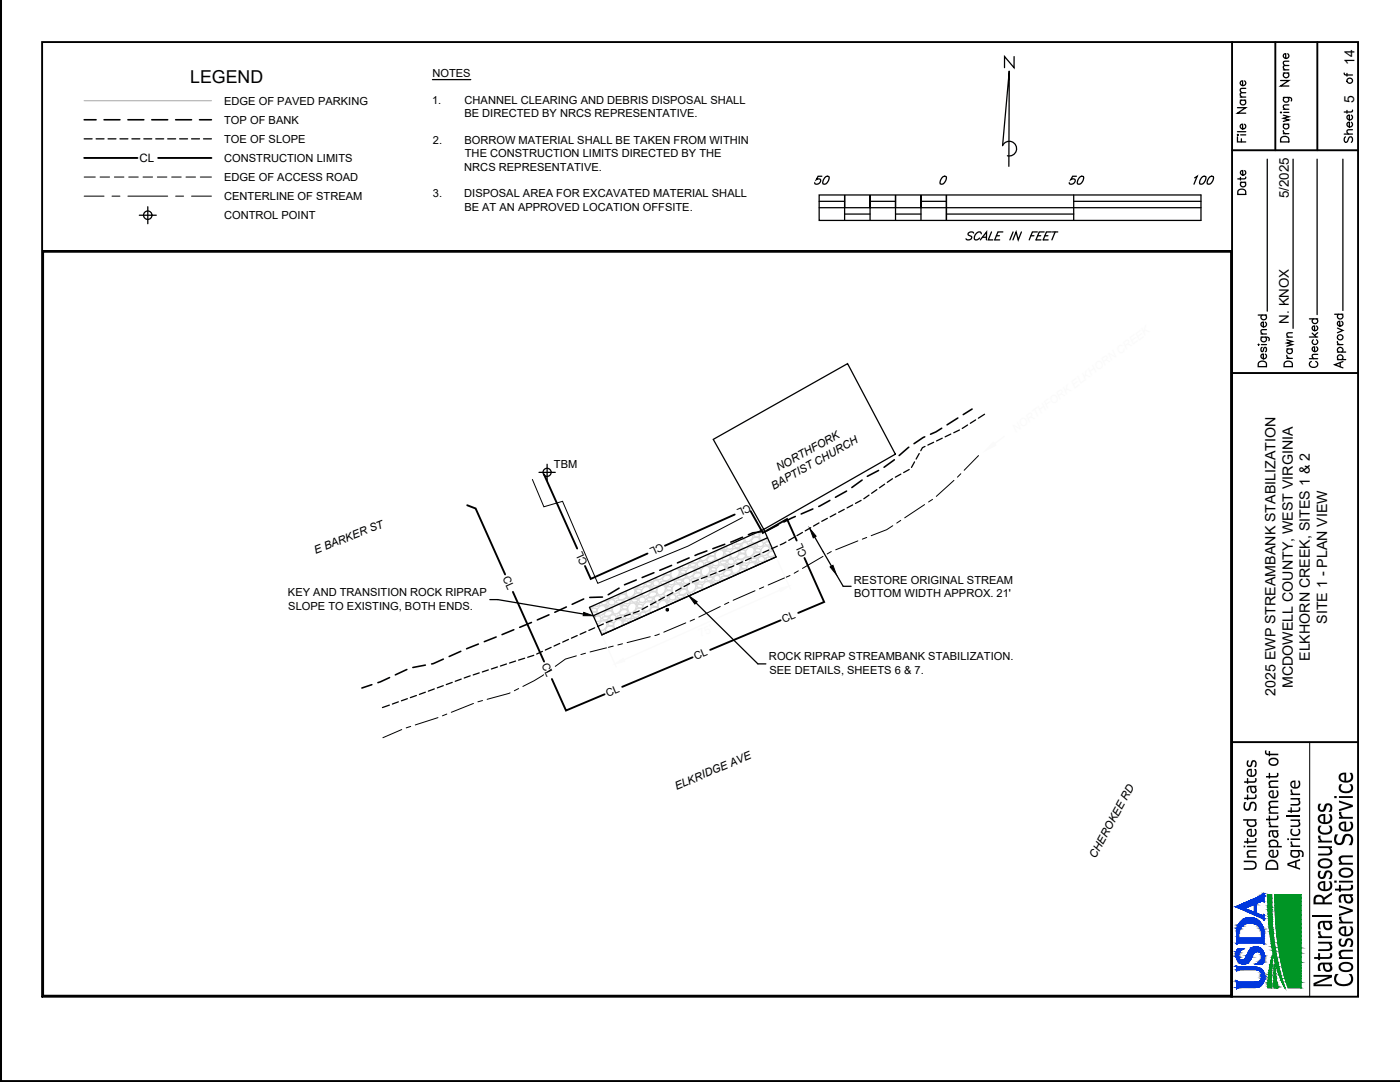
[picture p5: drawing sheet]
<svg xmlns="http://www.w3.org/2000/svg" width="279mm" height="216mm" viewBox="0 0 279 216" stroke-linecap="round" stroke-linejoin="round" font-family="sans-serif">
<defs><g id="words">
<g font-size="6.2">
<text x="265.8" y="197.2" transform="rotate(-90 265.8 197.2)">Natural Resources</text>
<text x="270" y="197" transform="rotate(-90 270 197)">Conservation Service</text>
</g>
<g font-size="4.9">
<text x="271.3" y="29.6" transform="rotate(-90 271.3 29.6)">Sheet of</text>
<text x="161.6" y="38.1">50</text>
<text x="212.4" y="38.1">50</text>
<text x="237.4" y="38.1">100</text>
<text x="259.3" y="74.4" transform="rotate(-90 259.3 74.4)">Drawn</text>
</g>
<g font-size="4.4">
<text x="249.8" y="29.6" transform="rotate(-90 249.8 29.6)">File Name</text>
<text x="249.8" y="39.9" transform="rotate(-90 249.8 39.9)">Date</text>
</g>
<g font-size="4.2">
<text x="250.8" y="173.8" transform="rotate(-90 250.8 173.8)">United States</text>
<text x="255.1" y="173.9" transform="rotate(-90 255.1 173.9)">Department of</text>
<text x="259.5" y="173.6" transform="rotate(-90 259.5 173.6)">Agriculture</text>
</g>
<text font-size="3.5" x="38" y="16.5">LEGEND</text>
<g font-size="2.8">
<text x="270.3" y="12.9" transform="rotate(-90 270.3 12.9)">14</text>
<text x="270.3" y="20.6" transform="rotate(-90 270.3 20.6)">5</text>
<text x="264.8" y="124.5" transform="rotate(-90 264.8 124.5)">SITE 1 - PLAN VIEW</text>
<text x="261.4" y="131.9" transform="rotate(-90 261.4 131.9)">ELKHORN CREEK, SITES 1 &amp; 2</text>
<text x="258" y="137.3" transform="rotate(-90 258 137.3)">MCDOWELL COUNTY, WEST VIRGINIA</text>
<text x="254.6" y="138.9" transform="rotate(-90 254.6 138.9)">2025 EWP STREAMBANK STABILIZATION</text>
</g>
<g font-size="2.7">
<text x="257.2" y="39.6" transform="rotate(-90 257.2 39.6)">5/2025</text>
<text x="257.2" y="64.6" transform="rotate(-90 257.2 64.6)">N. KNOX</text>
</g>
<text font-size="2.3" x="27.8" y="32.3">CL</text>
<g font-size="2.2">
<text x="86.3" y="15.4">NOTES</text>
<text x="44.7" y="20.9">EDGE OF PAVED PARKING</text>
<text x="86.2" y="20.7">1.</text>
<text x="92.7" y="23.4">BE DIRECTED BY NRCS REPRESENTATIVE.</text>
<text x="92.7" y="20.7">CHANNEL CLEARING AND DEBRIS DISPOSAL SHALL</text>
<text x="44.7" y="24.7">TOP OF BANK</text>
<text x="44.7" y="28.5">TOE OF SLOPE</text>
<text x="86.4" y="28.7">2.</text>
<text x="92.7" y="28.7">BORROW MATERIAL SHALL BE TAKEN FROM WITHIN</text>
<text x="44.7" y="32.3">CONSTRUCTION LIMITS</text>
<text x="92.7" y="34.1">NRCS REPRESENTATIVE.</text>
<text x="92.8" y="31.4">THE CONSTRUCTION LIMITS DIRECTED BY THE</text>
<text x="44.7" y="40">CENTERLINE OF STREAM</text>
<text x="44.7" y="36.2">EDGE OF ACCESS ROAD</text>
<text x="86.4" y="39.4">3.</text>
<text x="92.7" y="39.4">DISPOSAL AREA FOR EXCAVATED MATERIAL SHALL</text>
<text x="44.7" y="43.8">CONTROL POINT</text>
<text x="92.7" y="42.1">BE AT AN APPROVED LOCATION OFFSITE.</text>
<text x="110.6" y="93.5">TBM</text>
<text x="155.4" y="94.1" transform="rotate(-29 155.4 94.1)">NORTHFORK</text>
<text x="154.4" y="97.7" transform="rotate(-29 154.4 97.7)">BAPTIST CHURCH</text>
<text x="63" y="110.5" transform="rotate(-21 63 110.5)">E BARKER ST</text>
<text x="57.5" y="119">KEY AND TRANSITION ROCK RIPRAP</text>
<text x="170.4" y="116.4">RESTORE ORIGINAL STREAM</text>
<text x="170.4" y="119.1">BOTTOM WIDTH APPROX. 21'</text>
<text x="57.5" y="121.6">SLOPE TO EXISTING, BOTH ENDS.</text>
<text x="153.5" y="131.8">ROCK RIPRAP STREAMBANK STABILIZATION.</text>
<text x="153.5" y="134.5">SEE DETAILS, SHEETS 6 &amp; 7.</text>
<text x="135.1" y="157.6" transform="rotate(-23 135.1 157.6)">ELKRIDGE AVE</text>
<text x="218.6" y="171.3" transform="rotate(-61 218.6 171.3)">CHEROKEE RD</text>
</g>
<g font-size="2.1">
<text x="149.4" y="100.6" transform="rotate(156 149.4 100.6)">CL</text>
<text x="117.3" y="112.3" transform="rotate(-114 117.3 112.3)">CL</text>
<text x="132" y="108.4" transform="rotate(156 132 108.4)">CL</text>
<text x="161.1" y="110.7" transform="rotate(-114 161.1 110.7)">CL</text>
<text x="100.3" y="115.3" transform="rotate(66 100.3 115.3)">CL</text>
<text x="156.4" y="124.3" transform="rotate(-23 156.4 124.3)">CL</text>
<text x="138.9" y="131.7" transform="rotate(-23 138.9 131.7)">CL</text>
<text x="108" y="132.7" transform="rotate(66 108 132.7)">CL</text>
<text x="121.3" y="139.1" transform="rotate(-23 121.3 139.1)">CL</text>
</g>
</g></defs>
<!-- layer: S-H14-25 -->
<path d="M8.4 50h237.5v148.9h-237.5z" fill="none" stroke="#000" stroke-width=".76"/>
<!-- layer: EWP-SITE1_Gabion Hatch -->
<g fill="none" stroke="#dcdcdc" stroke-width=".25">
<path d="M121.9 119.3v.2l-.6 .4h-.8M123 119.8l.6-.1 .6 .1 .1 .2-.3 .3-.7 .1-.3-.3zM123.6 118.5l-.1 .4-.6 .5-.6 .1-.2-.3M123.8 118.6h.8l.4 .2-.1 .5-.6 .3-.8 .1-.2-.4zM124.4 120l.3 .4 .5 .1 .5-.2 .1-.4-.2-.4-.5-.2-.5 .2-.1 .5M124.9 118l.1 .2-.1 .3-.9-.1M126.1 119.6l.6-.1 .6 .1v.1l-.2 .4-.7 .1-.4-.4zM126.3 117.3l.5 .5-.2 .8-.6 .6h-.7l-.3-.6v-.6l.2-.2M126.7 117.3l.2-.1 .4 .1-.5 .3zM126.8 118.4l.8-.1 .4 .3v.4l-.7 .4h-.7l-.3-.3zM127.1 117.5l.7 .1 .2 .2-.1 .4h-.8l-.2-.3zM127.6 119.3l.5-.2 .5 .1 .2 .4-.1 .4-.5 .2-.5-.1-.2-.4z"/>
<path d="M128.5 116.4l.1 .2-.1 .4-.5 .2-.6-.1-.1-.2M128.7 117.1h.7l.4 .5-.2 .8-.6 .5h-.6l-.3-.5-.1-.6zM128.9 116.3l.5-.1 .7 .1v.1l-.2 .4-.7 .1-.4-.3zM129.1 119.3l.6-.1 .6 .1 .1 .2-.3 .3-.7 .1-.4-.3zM129.7 117.1l.2-.2 .4 .1-.4 .3zM129.9 118.2l.8-.1 .4 .2-.1 .5-.6 .3h-.8l-.2-.3zM130.2 117.3h.6l.2 .2-.1 .5h-.7l-.3-.4zM130.4 116l.5-.2 .5 .1 .2 .4-.1 .5-.5 .2-.5-.2-.3-.4zM130.5 119.5l.2-.5 .5-.2 .5 .2 .2 .4-.1 .4-.5 .2-.6-.1-.2-.4M130.8 115.3l-.1 .4-.6 .4h-.7l-.1-.1M131.7 116.8h.8l.3 .5-.1 .8-.7 .6h-.6l-.3-.6v-.6zM131.9 116.1l.6-.2 .6 .1v.2l-.2 .3-.7 .1-.4-.3z"/>
<path d="M132.2 119.1a1.22 1.22 0 0 1 1.2 .1l-.3 .4-.6 .1-.4-.4zM132.5 114.5l-.1 .6-.6 .5-.7 .1-.2-.4M132.7 114.9l.8-.1 .4 .2-.1 .5-.6 .4h-.8l-.2-.4zM132.8 116.8h.5l-.4 .3zM132.9 117.9l.8-.1 .4 .3-.1 .4-.6 .4h-.7l-.3-.4zM133 119.8h.6l-.4 .3zM133.2 117l.6 .1 .3 .2-.1 .5-.8-.1-.3-.3zM133.3 116.2l.2 .4 .5 .1 .5-.2 .2-.4-.3-.4-.5-.2-.4 .2-.2 .5M133.6 114.1l.2 .1-.1 .5h-.8l-.1-.3M133.7 118.8l.5-.2 .5 .1 .2 .4-.1 .4-.5 .2-.5-.1-.3-.4zM134.3 113.7l-.4 .5v.7l.3 .5h.6l.6-.6 .2-.8M134.8 116.5h.7l.4 .6-.2 .7-.6 .6h-.7l-.3-.5v-.7z"/>
<path d="M134.8 113.5h.4l.4 .5M134.9 115.8l.6-.1 .6 .1 .1 .1-.3 .4-.7 .1-.3-.4zM135.2 118.8l.6-.1 .6 .1v.2l-.2 .3-.7 .1-.4-.3zM135.6 113.5h.5l-.4 .3zM135.7 114.6l.8-.1 .4 .3-.1 .4-.6 .4h-.8l-.2-.3zM135.8 116.6l.6-.1-.5 .4zM135.8 113.1l-.5 .2M135.8 119.7l-.8-.1-.6 .7M136 117.6h.7l.5 .2-.1 .4-.6 .4h-.8l-.2-.3zM136 113.7l.6 .1 .3 .2-.1 .5-.8-.1-.3-.3zM136.2 116.8h.7l.2 .2-.1 .5h-.8l-.2-.4zM136.3 115.9l.2 .4 .6 .1 .5-.1 .1-.5-.2-.4-.5-.1-.5 .2-.1 .4"/>
<path d="M136.6 119l.1 .3M137.2 112.4l.2 .4-.1 .4-.5 .2-.5-.1-.2-.4M137.7 112.5l.6-.1 .6 .1 .1 .1-.3 .4-.7 .1-.3-.3zM137.8 116.3h.7l.4 .5-.2 .8-.6 .6h-.6l-.3-.6-.1-.6zM137.9 118.7l-.2-.2-.5-.2-.4 .2-.2 .5M138 115.5l.5-.1 .7 .1v.2l-.2 .3-.7 .1-.4-.3zM138.5 114.6l-.7 .5h-.6l-.3-.5v-.6l.6-.7h.8l.4 .5-.2 .8M138.6 113.3l.6-.1-.5 .4zM138.7 114.4l.8-.1 .4 .2v.5l-.7 .3h-.7l-.3-.3zM138.8 116.3h.6l-.4 .3zM139 113.5h.6l.3 .2-.1 .5h-.8l-.2-.4zM139.1 112.6l.2 .5 .6 .1 .5-.2 .1-.5-.2-.4-.5-.1-.5 .2-.2 .4"/>
<path d="M139.3 116.5l.6 .1 .3 .2-.2 .4h-.7l-.3-.3zM139.4 115.7l.2 .4 .5 .1 .5-.2 .1-.4-.2-.4-.5-.2-.5 .2-.1 .5M139.5 111.4l.2 .1-.1 .4-.6 .4h-.8l-.1-.2M140.2 117.7v-.1l-.4-.3-.8 .1-.5 .6 .2 .4M140.6 113h.7l.4 .5-.2 .8-.6 .6h-.6l-.3-.6-.1-.6zM140.8 112.3l.5-.1h.7v.2l-.2 .3-.7 .1-.4-.3zM141 115.3l.6-.1 .6 .1 .1 .1-.3 .4-.7 .1-.4-.4zM141.4 110.6l-.1 .7-.7 .5-.6 .1-.3-.6M141.5 111.1l.8-.1 .4 .2-.1 .5-.6 .4h-.7l-.3-.4zM141.6 113l.2-.1 .4 .1-.4 .3zM141.8 114.1l.8-.1 .4 .3-.1 .4-.6 .4h-.8l-.2-.3zM141.9 117v-.4l-.3-.6h-.8l-.6 .7 .1 .9"/>
<path d="M141.9 116l.2-.1 .4 .1-.5 .3zM142.1 113.3h.6l.2 .2-.1 .5-.7-.1-.3-.3zM142.1 110.2l.6 .2-.1 .5h-.8l-.2-.4M142.2 112.4l.1-.5 .5-.2 .5 .2 .2 .4-.1 .4-.5 .2-.5-.1-.2-.4M142.4 115.4l.2 .4 .6 .1 .5-.2 .1-.4-.2-.4-.5-.1-.5 .2-.2 .4M143.1 116.4l-.8-.1-.3 .3 .2 .2M143.4 109.7h.7l.4 .5a1.47 1.47 0 0 1-.9 1.4h-.6l-.3-.5v-.7zM143.6 112.8h.8l.3 .5-.1 .8-.7 .5h-.6l-.3-.5v-.6zM143.8 112l.6-.1 .6 .1v.2l-.2 .3-.7 .1-.4-.3zM144 115l.6-.1 .6 .1 .1 .2-.3 .3-.7 .1-.3-.3zM144.4 109.7l.2-.1 .4 .1-.4 .3zM144.5 115.8h-.6l-.5 .4"/>
<path d="M144.6 110.8l.8-.1 .4 .3-.1 .4-.6 .4h-.8l-.2-.3zM144.7 112.8l.2-.2 .3 .1-.4 .4zM144.8 109.1l-.3 .3-.7 .1M144.8 113.8h.8l.4 .2-.1 .5-.6 .3-.7 .1-.3-.4zM144.9 110h.6l.2 .2-.1 .5-.7-.1-.3-.3zM145 109v.1M145.1 113h.6l.3 .2-.1 .5h-.8l-.3-.4zM145.2 112.1l.2 .4 .5 .1 .5-.1 .2-.5-.3-.4-.5-.1-.4 .2-.2 .4M145.4 115.2l.1 .1M145.9 108.6h.2l.2 .4-.1 .4-.5 .2-.5-.1-.3-.4M146.4 109.5h.7l.4 .5-.2 .8-.6 .5-.6 .1-.3-.6v-.6zM146.6 108.7l.6-.1 .6 .1v.2l-.2 .3-.7 .1-.4-.3z"/>
<path d="M146.7 112.5h.7l.4 .5-.2 .8-.6 .6h-.7l-.3-.6v-.6zM146.7 114.8l-.6-.3-.5 .2-.1 .5M146.8 111.7l.6-.1 .6 .1 .1 .2-.3 .3-.7 .1-.3-.3zM146.9 108.1l.2 .4h.8M147.4 109.5l.2-.1 .4 .1-.4 .3zM147.6 110.6l.8-.1 .4 .2-.1 .5-.6 .4h-.8l-.2-.4zM147.7 112.5l.2-.1 .4 .1-.5 .3zM147.9 109.7h.6l.3 .2-.1 .5h-.8l-.3-.4zM148 108.8l.2 .5 .5 .1 .5-.2 .1-.5-.2-.3-.5-.2-.4 .2-.2 .4M148.1 112.7l.7 .1 .2 .2-.1 .4h-.8l-.2-.3zM148.2 107.5l.3 .2v.4l-.7 .4M148.4 111.4l.5-.2 .5 .2 .2 .4-.1 .4-.5 .2-.6-.1-.2-.4z"/>
<path d="M149 113.7l-.4-.2-.8 .1-.4 .6 .1 .2M149 112.9l.7-.7h.7l.4 .6v.2M149 112.9l.1 .8M149.4 109.2h.8l.4 .5-.2 .8-.6 .6h-.7l-.3-.6v-.6zM149.6 108.5l.6-.1 .6 .1 .1 .1-.3 .3-.7 .2-.3-.4zM149.9 111.5l.6-.1 .6 .1v.1l-.2 .4-.7 .1-.4-.4zM150.2 106.6l-.1 .9-.6 .5-.6 .1-.3-.7M150.4 107.3l.8-.1 .4 .2-.1 .5-.6 .4h-.8l-.2-.4zM150.5 109.2l.2-.1 .4 .1-.5 .3zM150.6 110.3l.8-.1 .4 .3v.4l-.7 .4h-.7l-.3-.3zM150.7 106.4l.6 .1 .3 .1-.2 .5h-.7l-.3-.4zM150.7 112.3l.2-.2 .4 .1-.4 .3z"/>
<path d="M150.9 109.5h.6l.3 .2-.1 .5-.8-.1-.2-.3zM151 108.6l.2-.4 .5-.2 .5 .1 .2 .4-.1 .4-.5 .2-.6-.1-.2-.4M151.4 111.2l.5-.2 .5 .1 .2 .4-.1 .5-.5 .2-.5-.2-.2-.4zM151.8 112.5h-.6l-.2 .4M152 105.8l-.5 .3M152.5 109h.7l.4 .5-.2 .8-.6 .5h-.7l-.2-.5-.1-.6zM152.6 105.9h-.4l-.6 .7v.7l.3 .5a1.05 1.05 0 0 0 1.2-.6M153 112l-.4 .2M153.2 107.3l-.3 .4 .3 .3h.3M153.6 108.2h-.9l-.1 .3 .4 .3 .7-.2M153.9 108.9l-.4 .1 .2 .3 .3-.2M154 109.2l-.3 .3 .3 .4h.3"/>
<path d="M154.1 111.5v-.3l-.6-.1-.6 .2-.1 .2 .4 .3h.2M154.4 110l-.7 .1-.5 .6 .2 .4h.8l.5-.4M154.7 110.8l-.2 .1-.2 .5M117.8 121.4l.1 .3M118.1 121l.3 .1-.4 .3-.2-.3M118.1 122.2l.7-.1 .4 .3-.1 .4-.6 .4M118.3 121.3l.6 .1 .2 .2-.1 .4h-.7l-.3-.3zM118.7 123.5l.1-.4 .5-.2 .5 .1 .2 .4-.1 .4-.5 .2-.5-.1M119.1 124.4l.3 .2-.1 .4M119.7 120.3l-.1 .5-.5 .2-.6-.2M119.8 126l.2 .1 .2 .3v.3M119.8 120.9h.8l.3 .5-.1 .7-.7 .6h-.6l-.3-.5v-.7z"/>
<path d="M120.1 123.9h.7l.4 .5-.2 .8-.6 .6h-.7l-.2-.6-.1-.6zM120.1 120.1l.5-.1 .6 .1v.1l-.2 .4-.7 .1-.4-.3 .1-.3M120.3 123.1l.5-.1 .7 .1v.2l-.3 .3-.6 .1-.4-.3zM120.9 120.9l.2-.2 .3 .1-.4 .3zM121 121.9h.8l.4 .2-.1 .5-.6 .3h-.7l-.3-.3zM121.1 123.9l.2-.1 .4 .1-.4 .3zM121.3 121.1h.6l.3 .2-.1 .5h-.8l-.3-.4zM121.4 126.1l-.9 .1v.3M121.4 120.2l.2 .4 .5 .1 .5-.1 .2-.5-.3-.4-.5-.1-.4 .2-.2 .4M121.6 124.1l.6 .1 .2 .2-.1 .4h-.7l-.3-.3zM121.6 123.3l.3 .4 .5 .1 .5-.2 .1-.5-.2-.3-.5-.2-.5 .2-.1 .5M122 125.8l.4-.2 .1-.4-.4-.3-.8 .1-.5 .6 .2 .4h.7"/>
<path d="M122.9 120.6h.7l.4 .5-.2 .8-.6 .6h-.7a1.14 1.14 0 0 1 .4-1.9zM123.3 122.9l.6-.1 .6 .1v.1l-.2 .3-.7 .2-.4-.4zM123.9 120.6l.2-.1 .4 .1-.5 .3zM124 124.9l.2-.7-.4-.6h-.7l-.6 .7v.7l.3 .5M124.1 121.7l.7-.1 .5 .3-.1 .4-.6 .4h-.8l-.2-.4zM124.2 123.6l.2-.1 .3 .1-.4 .3zM124.4 120.8l.6 .1 .2 .2-.1 .4h-.8l-.2-.3zM124.5 124.7l-.3 .1M124.7 123l.2 .4 .5 .1 .5-.2 .1-.4-.2-.4-.5-.1-.4 .2-.2 .4M125.5 124.3l-.3-.4h-.6l-.3 .3 .3 .4h.3M125.9 120.3h.7l.4 .6-.2 .7-.6 .6h-.6l-.3-.5v-.7zM126.3 122.6l.6-.1 .6 .1 .1 .2-.3 .3-.7 .1-.3-.3z"/>
<path d="M126.9 120.4l.2-.2 .4 .1-.4 .3zM127 123.6l-.1-.2h-.7l-.7 .7v.2M127.1 121.4h.8l.4 .2-.1 .4-.6 .4h-.8l-.2-.3zM127.4 120.6h.6l.3 .2-.1 .5h-.8l-.3-.4zM127.6 123.3h-.2l-.2 .2M127.7 122.8l.3 .4M128.9 120.1h.8l.3 .5-.1 .8-.7 .6h-.6l-.3-.6v-.6zM129.1 122.7l-.2-.4-.5-.2-.5 .2-.1 .5M130 122.3l-.6 .1-.1 .2M130 120.1l.2-.1 .4 .1-.5 .3zM130.4 120.4l-.3 .3 .3 .3h.8l.1-.4M130.4 120.3v.1"/>
<path d="M130.4 120.3l.6 .1 .3 .2M131.3 121.7v-.3l-.4-.3-.8 .1-.5 .6 .3 .4h.3M131.3 120.5l.7-.7h.7l.4 .6-.1 .5M131.3 120.5v.7l.3 .4M134.3 120.3l-.2-.2h-.6l-.3 .3 .2 .3M134.4 120.3h.1"/>
</g>
<!-- layer: ELKHORN_IMAGE_ROAD -->
<path d="M152.4 105.6l.8 1.7M117.6 121.2l.8 1.7" fill="none" stroke="#000" stroke-width=".25"/>
<!-- layer: EWP-SITE1_Gabion -->
<g fill="#fff" stroke="#fff" stroke-width=".2">
<path d="M152.8 129.4v6.2l50.4-6.2zM152.8 135.6l50.4-6.2v6.2z"/>
<path d="M56.8 116.5v6.2l41.1-6.2zM56.8 122.7l41.1-6.2v6.2z"/>
</g>
<!-- layer: J-DIM -->
<path d="M161.6 105.4l1.3 1.6-.6 .3zM165.7 113.1l.5-.3 .7 1.9zM116.5 122.2l1.9 .7h-2zM137.5 118.9l1.6 1.2-.4 .4z" fill="#000" stroke="#000" stroke-width=".2"/>
<path d="M86.3 15.9h7.6M97.8 119.6h1.5l17.1 2.9M162.6 107.2l3.3 5.8M168.3 117h1.6M138.9 120.3l12.4 12.2h1.5" fill="none" stroke="#000" stroke-width=".25"/>
<g fill="#fafafa" stroke="#fafafa" stroke-width=".2">
<path d="M198.2 88.2l.5 .7-2.1 1.1z"/>
<path d="M155.5 117.4l2-.5-1.7 1.1z"/>
<path d="M122.7 132.5l1.7-1.1 .3 .6z"/>
</g>
<path d="M200.4 87.1l-1.9 1.4M155.2 111.7l2.6 5.8M155.7 117.7l-31.2 14M120.4 127.3l2.6 5.8" fill="none" stroke="#fafafa" stroke-width=".25"/>
<path d="M169.8 114v5.9l33.5-5.9zM169.8 119.9l33.5-5.9v5.9z" fill="#fff" stroke="#fff" stroke-width=".2"/>
<!-- layer: NF_STRUCTURE -->
<path d="M142.3 87.7l26.9-15.1 9.5 18-26.3 15z" fill="none" stroke="#000" stroke-width=".25"/>
<!-- layer: NF_EDGE OF ASPH -->
<path d="M106.2 95.7l2.3 5.4 3.8-1.1 7 16.4 18-7.4 10.8-5.7" fill="none" stroke="#000" stroke-width=".2"/>
<!-- layer: WC3_constr limits -->
<path d="M108.6 94.7l6.6 14.8M93.2 100.8l1.7 .7 5.9 13.1M102.4 118.1l6.2 13.9M129.2 110.4l-11.3 5.1-1.2-2.6M146.6 102.7l-13.9 6.2M149.8 102l2.4 4.3 4.9-2.7 1.9 4.3M160.5 111.3l4 8.8-5.2 2.2M110.1 135.5l2.9 6.3 7.7-3.3M138.2 131.2l-14 5.9M155.8 123.8l-14.1 5.9" fill="none" stroke="#000" stroke-width=".38"/>
<!-- layer: EWP-SITE1_TOB -->
<g fill="none" stroke="#000" stroke-width=".32">
<path d="M165.6 99.9l-2.2 1.2M169 98l-2.3 1.2M172.1 95.8l-2.1 1.5M175.3 93.9l-2.2 1.1M178.5 91.7l-2.1 1.5M181.4 89.2l-2 1.7M184.6 87.2l-2.2 1.3M187.9 85.4l-2.2 1.2M191.2 83.4l-2.2 1.4M194 81.6l-1.8 1.1M116.5 119.5l-2.3 1.1M120.2 119.1l-2.5 .1"/>
<path d="M123.5 117.4l-2.1 1.3M127 115.7l-2.4 1M130.5 114.3l-2.3 .9M134 112.8l-2.3 1M137.5 111.3l-2.3 1M141.1 109.9l-2.4 .9M144.6 108.6l-2.3 .9M148.2 107.2l-2.4 1M151.8 106.1l-1.6 .2-.8 .4M155.3 104.7l-2.3 1.2M158.7 103.1l-2.3 1.1M162.2 101.6l-2.3 1"/>
<path d="M74.2 136.6l-2 .7M77.7 135.2l-2.3 1M81.2 133.6l-2.3 1.1M84.9 132.7l-2.5 .5M88.5 131.5l-2.4 1M92 130l-2.4 1M95.5 128.5l-2.4 1M99 127.1l-2.3 .9M102.5 125.7l-2.3 .9M106.1 124.2l-2.4 1M109.6 122.7l-2.4 1M113 121.1l-2.3 1.1"/>
</g>
<!-- layer: EWP-SITE1_TOE -->
<g fill="none" stroke="#000" stroke-width=".25">
<path d="M171.9 99.9l-1.2 .5M173.4 98.8l-1 .7M175 97.7l-1.1 .7M176.6 96.6l-1.1 .7M178.1 95.5l-1 .7M179.8 94.6l-1.1 .6M181.5 93.7l-1.2 .6M182.5 92.2l-.6 1.1M183.5 90.5l-.7 1.1M184.6 89.1l-.5 .2-.3 .6M186.3 88.3l-1.1 .5M188 87.4l-1.1 .6"/>
<path d="M189.8 86.6l-1.2 .6M191.5 85.8l-1.2 .5M193.1 84.8l-1.1 .7M194.7 83.8l-1.1 .7M196.5 82.7l-1.2 .7M132.6 119.2l-1.1 .6M134.3 118.3l-1.2 .6M135.9 117.3l-1.1 .7M137.6 116.4l-1.1 .7M139.4 115.7l-1.2 .4M141.1 115l-1.1 .4M142.9 114.3l-1.2 .5"/>
<path d="M144.7 113.6l-1.2 .5M146.5 112.9l-1.2 .5M148.2 112.1l-1.2 .5M149.9 111.3l-1.1 .6M151.7 110.5l-1.2 .6M153.4 109.8l-1.2 .5M155.1 109l-1.1 .5M156.9 108.2l-1.2 .5M158.5 107.2l-1.1 .6M160.1 106.2l-1.1 .7M161.8 105.3l-1.1 .6M163.4 104.3l-1.1 .7"/>
<path d="M165.1 103.4l-1.1 .6M166.8 102.5l-1.1 .6M168.5 101.6l-1.1 .6M170.2 100.8l-1.2 .5M81.3 139.4l-1.2 .4M83.1 138.8l-1.2 .4M84.9 138.1l-1.2 .5M86.7 137.5l-1.2 .4M88.5 136.8l-1.2 .5M90.3 136.2l-1.2 .4M92 135.5l-1.2 .4M93.8 134.9l-1.2 .4"/>
<path d="M95.6 134.3l-1.2 .4M97.5 133.7l-1.2 .4M99.3 133.1l-1.2 .4M101.1 132.5l-1.2 .4M102.9 131.9l-1.2 .4M104.7 131.3l-1.2 .4M106.5 130.8l-1.2 .3M108.3 130l-1.2 .5M110 129.2l-1.2 .5M111.7 128.4l-1.1 .5M113.5 127.6l-1.2 .5M115.2 126.8l-1.2 .5"/>
<path d="M116.9 126l-1.1 .6M118.7 125.3l-1.2 .5M120.4 124.5l-1.1 .5M122.2 123.8l-1.2 .4M124 123.2l-1.2 .4M125.8 122.5l-1.2 .5M127.6 121.9l-1.2 .4M129.2 121l-1.1 .6M130.9 120.1l-1.1 .6M77.7 140.7l-1.4 .5M79.5 140l-1.2 .5"/>
</g>
<!-- layer: DS_CL STREAM -->
<g fill="none" stroke="#000" stroke-width=".2">
<path d="M186.1 99.6l-.8 .6M190.4 95.9l-3.5 3.1M191.7 94.5l-.6 .7M195.3 90.9l-2.9 2.9M150.7 117.9l-4.4 1.9M152.4 117.1l-.8 .4M157.7 114.8l-4.4 1.9M159.3 113.9l-.8 .5M164.3 111l-4.2 2.4M165.9 110.1l-.8 .4M171.2 107.9l-4.4 1.8M173 107.2l-.9 .4"/>
<path d="M178.2 104.9l-1.2 .8-3.1 1.2M179.8 103.8l-.8 .6M184.5 100.7l-3.9 2.6M96.3 139.8l-.9 .2M101.8 138.3l-4.6 1.2M103.5 137.4l-.9 .4M108.5 134.6l-1.9 1.2-2.2 1.2M110 133.5l-.7 .6M115 130.9l-2.2 .6-2 1.5M116.9 130.3l-1 .3M122.4 128.9l-4.6 1.2M124.2 128.5l-.9 .2"/>
<path d="M129.8 127.1l-4.7 1.1M131.6 126.5l-.9 .3M136.9 124.3l-4.4 1.8M138.6 123.5l-.9 .4M143.7 121l-4.2 2.1M145.4 120.2l-.8 .4M80.2 145.6l-3.8 1.6M82 144.9l-.9 .3M87.4 143.2l-4.5 1.5M89.2 142.5l-.9 .3M94.5 140.4l-4.4 1.7"/>
</g>
<!-- layer: NF EWP Riprap -->
<g fill="none" stroke="#000" stroke-width=".25">
<path d="M152.4 105.6l-34.8 15.6M118.4 122.9l34.8-15.6 1.7 3.8-34.8 15.6z"/>
<circle cx="109.2" cy="94.2" r=".81"/>
</g>
<!-- layer: NF_Gabion Rebar -->
<circle cx="133.2" cy="121.7" r=".03" fill="none" stroke="#000" stroke-width=".63"/>
<!-- layer: EWP-SITE1_CL STREAM -->
<path d="M107.6 94.3h3.2M109.2 92.6v3.3M154.9 111.1l-34.8 15.6M166.9 114.7l1.4 2.3" fill="none" stroke="#000" stroke-width=".25"/>
<!-- layer: 4.Tblk.Text -->
<g fill="none" stroke="#000" stroke-width=".25">
<path d="M255.6 16.1h1.6l-1.6 1.1h1.6M256.1 19.4h1.3a.43 .43 0 0 1 .4 .3 .43 .43 0 0 1-.1 .5M256.1 14.6h1.1M256.1 13.9h1.1M256.4 19.4a.53 .53 0 0 0-.1 .8 .53 .53 0 0 0 .8 0 .53 .53 0 0 0-.1-.8M256.4 14.6a.53 .53 0 0 0-.1 .7 .53 .53 0 0 0 .8 0 .53 .53 0 0 0-.1-.7M257 10.7a.52 .52 0 0 1 .1 .8 .52 .52 0 0 1-.8 0 .52 .52 0 0 1 .1-.8h.2v1M257.2 13.1l-1 .1-.1 .3 .3 .4M257.2 12.2l-1 .1-.1 .4 .3 .4M252.9 31.8v30.3M255.6 22.4h.1zM255.7 27.5a.91 .91 0 0 1 1.5 .3v.5h-1.6z"/>
<path d="M256.1 26a.54 .54 0 0 0 .5 .7M256.1 23l1.1 .3-1.1 .3 1.1 .3-1.1 .3M256.1 26.7h1.1M256.1 24.8h1.1M256.1 21.8h1.1M256.2 22.4h1M256.4 24.8a.53 .53 0 0 0-.1 .8 .53 .53 0 0 0 .8 0 .53 .53 0 0 0-.1-.8M257.2 20.9l-1 .1-.1 .4 .3 .4M258.1 31.8v33.7M262.9 31.8v31M268 31.8v30.2M251.1 62.9h1.7"/>
<path d="M251.1 68.8h.2zM251.2 72.4a.91 .91 0 0 1 1.6 .2v.6h-1.7zM251.7 67.3h1.2a.43 .43 0 0 1 .4 .2 .43 .43 0 0 1-.1 .5M251.7 66.6h1.1M251.7 68.8h1.1M251.9 69.3a.49 .49 0 0 0 0 .9l.2-.3 .2-.5 .2-.1a.51 .51 0 0 1 0 .9M251.9 67.3a.53 .53 0 0 0-.1 .7 .53 .53 0 0 0 .8 0 .53 .53 0 0 0-.1-.7M251.9 62.9a.53 .53 0 0 0-.1 .7 .53 .53 0 0 0 .8 0 .53 .53 0 0 0-.1-.7M252.5 70.7a.52 .52 0 0 1 .1 .7 .52 .52 0 0 1-.7 0 .52 .52 0 0 1 .1-.7h.1v.9M252.5 64.3a.52 .52 0 0 1 .1 .8 .52 .52 0 0 1-.7 0 .52 .52 0 0 1 .1-.8h.1v.9M252.8 65.8h-1.1v.5l.3 .3M261.3 71.6h1.7"/>
<path d="M261.3 67.2h1.7M261.3 63.6h1.7M261.7 72.1a.61 .61 0 0 0-.4 .7 .61 .61 0 0 0 .7 .5h.4a.6 .6 0 0 0 .6-.5 .6 .6 0 0 0-.4-.7M261.9 66.5l.8 .7M262.1 67.8a.53 .53 0 0 0-.1 .8 .53 .53 0 0 0 .8 0 .53 .53 0 0 0-.1-.8M262.1 63.6a.53 .53 0 0 0-.1 .8 .53 .53 0 0 0 .8 0 .53 .53 0 0 0-.1-.8M262.7 69.2a.52 .52 0 0 1 .2 .8 .52 .52 0 0 1-.8 0 .52 .52 0 0 1 .1-.8h.2v1M262.7 65a.52 .52 0 0 1 .2 .8 .52 .52 0 0 1-.8 0 .52 .52 0 0 1 .1-.8h.2v1M263 70.7l-1 .1-.1 .4 .3 .4M263 66.4l-.6 .5M266.4 62.7h1.6M266.9 68.1a.52 .52 0 0 0 .5 .7"/>
<path d="M266.9 65.5l1.1 .4-1.1 .5M266.9 71.8h1.7M266.9 70.3h1.7M266.9 68.8h1.1M267.1 71.8a.53 .53 0 0 1 0-.8 .53 .53 0 0 1 .8 0 .53 .53 0 0 1-.1 .8M267.1 70.3a.53 .53 0 0 1 0-.8 .53 .53 0 0 1 .7 0 .53 .53 0 0 1 0 .8M267.1 62.7a.53 .53 0 0 0 0 .8 .53 .53 0 0 0 .7 0 .53 .53 0 0 0 0-.8M267.5 72.4v.8M267.8 64.1a.52 .52 0 0 1 .1 .8 .52 .52 0 0 1-.8 0 .52 .52 0 0 1 .1-.8h.2v1M268 72.1l-1.6 .7 1.6 .6"/>
<circle cx="267.4" cy="67.3" r=".54"/>
</g>
<!-- layer: 4.Tblk.Brdr.Line -->
<path d="M8.4 8.4h237.5v190.5h-237.5zM245.9 8.4h25.1v190.5h-25.4M254.5 8.4v21.6M262.9 8.4v21.6M245.9 30h25.1M245.9 74.4h25.1M245.9 148.1h25.1" fill="none" stroke="#000" stroke-width=".38"/>
<!-- layer: 0 -->
<path d="M0 0v215.9h279.4" fill="none" stroke="#000" stroke-width=".76"/>
<!-- layer: 4.Tblk.Logo -->
<path d="M261.4 148.1v50.8" fill="none" stroke="#000" stroke-width=".2"/>
<g fill="#00f" stroke="#00f" stroke-width=".2">
<path d="M247 193h.2z"/>
<path d="M247.2 193h2.8z"/>
<path d="M250 193h.8z"/>
<path d="M250.8 193h.2z"/>
<path d="M251 193l.1 .1z"/>
<path d="M251.1 193.1h.2z"/>
<path d="M251.3 193.1l.2 .1z"/>
<path d="M246.8 193.2v.1z"/>
<path d="M251.5 193.2l.2 .1z"/>
<path d="M251.7 193.3l.1 .1z"/>
<path d="M249.9 193.5h.8z"/>
<path d="M247.1 193.5h2.8z"/>
<path d="M251.7 194.1l.1 .1z"/>
<path d="M252.2 194.1v.1z"/>
<path d="M251.8 194.2v.1z"/>
<path d="M252.2 194.2l.1 .1z"/>
<path d="M251.8 194.4l.1 .2z"/>
<path d="M252.3 194.4v.2z"/>
<path d="M251.9 194.6v.1z"/>
<path d="M252.3 194.6v.1z"/>
<path d="M251.9 194.7v.2z"/>
<path d="M252.3 194.7v.2z"/>
<path d="M251.9 194.9v.1z"/>
<path d="M252.3 194.9v.1z"/>
<path d="M251.9 195l-.1 .1z"/>
<path d="M252.3 195v.1z"/>
<path d="M251.8 195.2v.1z"/>
<path d="M252.3 195.2v.1z"/>
<path d="M251.8 195.3l-.1 .1z"/>
<path d="M252.3 195.3v.1z"/>
<path d="M251.7 195.4v.1z"/>
<path d="M252.3 195.4v.1z"/>
<path d="M251.7 195.5l-.1 .1z"/>
<path d="M251.3 195.8h.1z"/>
<path d="M251 195.9h.1z"/>
<path d="M250.8 196l.1-.1z"/>
<path d="M250.7 196h.1z"/>
<path d="M250.4 196h.2z"/>
<path d="M247.1 196h3.3z"/>
<path d="M246.8 196.1v.1z"/>
<path d="M252.1 196.1l-.1 .1z"/>
<path d="M246.8 196.2v.2z"/>
<path d="M252 196.2l-.1 .2z"/>
<path d="M246.8 196.4v.1z"/>
<path d="M251.9 196.4l-.1 .1z"/>
<path d="M246.8 196.5v.2z"/>
<path d="M251.6 196.7l.2-.2z"/>
<path d="M246.8 196.7v.1z"/>
<path d="M251.5 196.8l.1-.1z"/>
<path d="M251.3 196.9l.2-.1z"/>
<path d="M251.1 196.9h.2z"/>
<path d="M250.9 197l.2-.1z"/>
<path d="M250.8 197h.1z"/>
<path d="M250.6 197.1l.2-.1z"/>
<path d="M247.1 197.1h.6z"/>
</g>
<g fill="#0037dd" stroke="#0037dd" stroke-width=".2">
<path d="M252.2 179.9h.1z"/>
<path d="M252.2 182.6h-.1z"/>
<path d="M249.3 183.1h.4z"/>
<path d="M248.7 183.2h1.5z"/>
<path d="M252.1 188.3h.2z"/>
<path d="M246.8 188.3h.1z"/>
<path d="M250.1 189h1z"/>
<path d="M246.9 191.6h2.6z"/>
<path d="M248.1 192.4h.2z"/>
<path d="M250.6 196h1.5z"/>
<path d="M246.8 197.1h.1z"/>
<path d="M252.1 178.4l.2 .1zM252.1 178.4l.2 .1z"/>
<path d="M252.1 178.5l.2 .1zM252 178.6h.3z"/>
<path d="M252 178.6h.3zM251.9 178.6h.4z"/>
<path d="M251.9 178.6l.4 .1zM251.7 178.7h.6z"/>
<path d="M251.7 178.7l.6 .1v-.1zM251.4 178.8l.3-.1 .6 .1z"/>
<path d="M251.4 178.8l.9 .1zM251.2 178.9h1.1z"/>
<path d="M251.2 178.9l1.1 .1zM251.1 179h1.2z"/>
<path d="M251.1 179l1.2 .2v-.2zM250.7 179.2l.4-.2 1.2 .2z"/>
<path d="M250.7 179.2l1.6 .1zM250.4 179.3h1.9z"/>
<path d="M250.4 179.3l1.9 .1zM250.2 179.4h2.1z"/>
<path d="M250.2 179.4l2.1 .1v-.1zM249.9 179.5l.3-.1 2.1 .1z"/>
<path d="M249.9 179.5l2.4 .1zM249.8 179.6h2.5z"/>
<path d="M249.8 179.6h2.5zM249.6 179.6h2.7z"/>
<path d="M249.6 179.6l2.7 .2v-.2zM249.3 179.8l.3-.2 2.7 .2z"/>
<path d="M252 179.8h.3zM252 179.8h.3z"/>
<path d="M249.3 179.8h2.6zM249.2 179.8h2.6z"/>
<path d="M249.2 179.8h2.6zM249.2 179.8h2.6z"/>
<path d="M249.2 179.8h2.6zM249.1 179.9h2.6z"/>
<path d="M252.1 179.8l.2 .1zM252.1 179.8l.2 .1z"/>
<path d="M249.1 179.9h2.6zM249 179.9h2.6z"/>
<path d="M249 179.9h2.6zM248.8 180h2.6z"/>
<path d="M248.8 180h2.6zM248.7 180h2.6z"/>
<path d="M248.7 180h2.6zM248.5 180.1h2.6z"/>
<path d="M248.5 180.1h2.6zM248.5 180.1h2.5z"/>
<path d="M248.5 180.1h2.5zM248.3 180.2h2.6z"/>
<path d="M248.3 180.2h2.6zM248.2 180.2h2.6z"/>
<path d="M248.2 180.2l2.6 .1zM248 180.3h2.8z"/>
<path d="M248 180.3l2.8 .1v-.1zM247.8 180.4l.2-.1 2.8 .1z"/>
<path d="M247.8 180.4h3zM247.8 180.4h3z"/>
<path d="M250.3 180.4l.5 .1zM250.3 180.4l.5 .1z"/>
<path d="M247.8 180.4h2.5zM247.6 180.5h2.5z"/>
<path d="M247.6 180.5h2.5zM247.4 180.6h2.5z"/>
<path d="M247.4 180.6l2.3 .1 .2-.1zM247.1 180.7l.3-.1 2.3 .1z"/>
<path d="M247.1 180.7l2.2 .2 .4-.2zM246.8 180.9l.3-.2 2.2 .2z"/>
<path d="M246.8 180.9h2.5zM246.6 180.9h2.6z"/>
<path d="M246.6 180.9h2.6zM246.6 180.9h2.6z"/>
<path d="M246.6 180.9h2.6zM246.6 180.9h2.5z"/>
<path d="M246.6 180.9h2.5zM246.6 180.9h2.5z"/>
<path d="M246.6 180.9h2.5zM246.6 180.9l2.5 .1z"/>
<path d="M246.6 181h2.5zM246.6 181h2.4z"/>
<path d="M246.7 181l1.8 .2 .5-.2zM246.7 181l1.8 .2h-1.3z"/>
<path d="M247.2 181.2h1.3zM247.2 181.2h1.2z"/>
<path d="M247.3 181.2l2 .4-.9-.4zM247.3 181.2l2 .4h-1.1z"/>
<path d="M250.3 180.5l.5 1.5v-1.5zM250.3 180.5l.5 1.5h-.5z"/>
<path d="M248.2 181.6l2.1 .4-1-.4zM248.2 181.6l2.1 .4h-1.2z"/>
<path d="M250.3 182h.5zM250.3 182h.5z"/>
<path d="M249.1 182h1.2zM249.1 182h1.2z"/>
<path d="M249.2 182l1.6 .2v-.2zM249.2 182l1.6 .2h-1.3z"/>
<path d="M249.5 182.2l1.4 .1zM249.5 182.2l1.4 .1z"/>
<path d="M249.7 182.3l1.4 .1zM249.7 182.3l1.4 .1z"/>
<path d="M249.9 182.4h1.2zM249.9 182.4h1.2z"/>
<path d="M249.9 182.4l1.5 .1zM249.9 182.4l1.5 .1z"/>
<path d="M250.2 182.5l1.4 .1zM250.2 182.5l1.4 .1z"/>
<path d="M250.4 182.6h1.3zM250.4 182.6h1.3z"/>
<path d="M252.1 182.6l.1 .1zM252.1 182.7h.1z"/>
<path d="M250.5 182.6l1.4 .1zM250.5 182.6l1.4 .1z"/>
<path d="M252.1 182.7h.1zM252 182.7h.2z"/>
<path d="M250.6 182.7h1.4zM250.6 182.7h1.4z"/>
<path d="M250.6 182.7l1.6 .1zM250.6 182.7l1.6 .1z"/>
<path d="M250.9 182.8l1.3 .2v-.2zM250.9 182.8l1.3 .2h-.9z"/>
<path d="M249.3 183.1h.4zM249.2 183.1h.5z"/>
<path d="M249.2 183.1h.7zM249 183.1h.9z"/>
<path d="M249 183.1h1zM248.9 183.1h1.1z"/>
<path d="M251.3 183l.9 .1v-.1zM251.3 183l.9 .1z"/>
<path d="M248.9 183.1l1.3 .1zM248.7 183.2h1.5zM248.7 183.2h1.5z"/>
<path d="M248.7 183.2l1.7 .1zM248.5 183.3h1.9z"/>
<path d="M251.7 183.1l.5 .2v-.2zM251.7 183.1l.5 .2z"/>
<path d="M248.5 183.3h2zM248.5 183.3h2z"/>
<path d="M252 183.3l.2 .1zM252 183.3l.2 .1z"/>
<path d="M248.5 183.3l2.2 .1-.2-.1zM248.2 183.4l.3-.1 2.2 .1z"/>
<path d="M248.2 183.4h2.6zM248.2 183.4h2.6z"/>
<path d="M252.1 183.4l.1 .1v-.1zM252.1 183.4l.1 .1z"/>
<path d="M248.2 183.4l2.8 .2-.2-.2zM248 183.6l.2-.2 2.8 .2z"/>
<path d="M248 183.6h3zM247.9 183.6h3.1z"/>
<path d="M247.9 183.6l3.3 .1-.2-.1zM247.7 183.7l.2-.1 3.3 .1z"/>
<path d="M247.7 183.7l3.6 .1zM247.7 183.8h3.6z"/>
<path d="M247.7 183.8l3.7 .1-.1-.1zM247.7 183.8l3.7 .1h-3.8z"/>
<path d="M247.6 183.9l3.9 .1-.1-.1zM247.6 183.9l3.9 .1h-4z"/>
<path d="M247.5 184l4.1 .2-.1-.2zM247.5 184l4.1 .2h-4.3z"/>
<path d="M247.3 184.2h4.3zM247.3 184.2h4.3z"/>
<path d="M247.3 184.2h2zM247.3 184.2h1.7z"/>
<path d="M249.6 184.2h2.1zM249.6 184.2h2.1z"/>
<path d="M249.9 184.2l1.8 .1zM249.9 184.2l1.8 .1z"/>
<path d="M247.3 184.2h1.7zM247.3 184.2l1.5 .1z"/>
<path d="M250.1 184.3h1.6zM250.1 184.3h1.6z"/>
<path d="M250.2 184.3h1.5zM250.2 184.3h1.5z"/>
<path d="M247.3 184.3h1.5zM247.3 184.3l1.2 .1h-1.3z"/>
<path d="M250.3 184.3l1.5 .1zM250.3 184.3l1.5 .1z"/>
<path d="M250.5 184.4l1.3 .1zM250.5 184.4l1.3 .1z"/>
<path d="M250.7 184.5h1.1zM250.7 184.5h1.1z"/>
<path d="M247.2 184.4l1 .1 .3-.1zM247.2 184.4l1 .1h-1.1zM247.1 184.5h1.1zM247.1 184.5h1.1z"/>
<path d="M250.8 184.5l1.1 .1zM250.8 184.5l1.1 .1z"/>
<path d="M250.9 184.6l1 .1zM250.9 184.6l1 .1z"/>
<path d="M251 184.7h.9zM251 184.7h.9z"/>
<path d="M247.1 184.5l.8 .2 .3-.2zM247.1 184.5l.8 .2h-.8z"/>
<path d="M251.1 184.7l.9 .1zM251.1 184.7l.9 .1z"/>
<path d="M247.1 184.7l.7 .2 .1-.2zM247.1 184.7l.7 .2h-.8z"/>
<path d="M251.2 184.8l.8 .1zM251.2 184.8l.8 .1z"/>
<path d="M247 184.9h.8zM247 184.9h.7z"/>
<path d="M251.3 184.9h.7zM251.3 184.9h.7z"/>
<path d="M251.3 184.9l.8 .1zM251.3 184.9l.8 .1z"/>
<path d="M247 184.9l.5 .2 .2-.2zM247 184.9l.5 .2h-.6z"/>
<path d="M251.4 185l.7 .2v-.2zM251.4 185l.7 .2h-.6z"/>
<path d="M251.5 185.2h.6zM251.5 185.2h.6z"/>
<path d="M246.9 185.1l.6 .2v-.2zM246.9 185.1l.6 .2h-.6z"/>
<path d="M251.5 185.2l.6 .1v-.1zM251.5 185.2l.6 .1h-.5z"/>
<path d="M246.9 185.3l.5 .1 .1-.1zM246.9 185.3l.5 .1h-.5z"/>
<path d="M251.6 185.3l.6 .1-.1-.1zM251.6 185.3l.6 .1h-.6z"/>
<path d="M251.6 185.4l.6 .1zM251.6 185.4l.6 .1z"/>
<path d="M246.9 185.4l.4 .3 .1-.3zM246.9 185.4l.4 .3h-.5z"/>
<path d="M246.8 185.7h.5zM246.8 185.7h.5z"/>
<path d="M251.7 185.5l.5 .2v-.2zM251.7 185.5l.5 .2h-.5z"/>
<path d="M251.7 185.7h.5zM251.7 185.7h.5z"/>
<path d="M246.8 185.7l.4 .2 .1-.2zM246.8 185.7l.4 .2h-.4z"/>
<path d="M251.7 185.7l.5 .2v-.2zM251.7 185.7l.5 .2h-.4z"/>
<path d="M251.8 185.9l.4 .1zM251.8 185.9l.4 .1z"/>
<path d="M246.8 185.9l.4 .3v-.3zM246.8 185.9l.4 .3h-.4z"/>
<path d="M251.8 186l.4 .2v-.2zM251.8 186l.4 .2h-.4z"/>
<path d="M246.8 186.2h.4zM246.8 186.2h.4z"/>
<path d="M251.8 186.2l.4 .1zM251.8 186.2l.4 .1z"/>
<path d="M251.8 186.3l.4 .2v-.2zM251.8 186.3l.4 .2h-.4z"/>
<path d="M251.8 186.5l.4 .3v-.3zM251.8 186.5l.4 .3h-.4z"/>
<path d="M246.8 186.2l.4 .7v-.7zM246.8 186.2l.4 .7h-.4z"/>
<path d="M251.8 186.8l.5 .4-.1-.4zM251.8 186.8l.5 .4h-.5z"/>
<path d="M246.8 186.9l.4 .3v-.3zM246.8 186.9l.4 .3h-.4z"/>
<path d="M246.8 187.2l5.5 1v-1zM246.8 187.2l5.5 1h-5.5z"/>
<path d="M251.9 188.2h.4zM251.9 188.2h.4z"/>
<path d="M246.8 188.2h.3zM246.8 188.2h.2z"/>
<path d="M252 188.2h.3zM252 188.2h.3z"/>
<path d="M246.8 188.2h.2zM246.8 188.2l.1 .1z"/>
<path d="M252.1 188.2l.2 .1zM252.1 188.2l.2 .1z"/>
<path d="M250.6 188.9h.3zM250.4 188.9h.5z"/>
<path d="M250.4 188.9h.6zM250.3 188.9h.7z"/>
<path d="M250.3 188.9l.8 .1zM250.1 189h1zM250.1 189h1z"/>
<path d="M250.1 189l1.2 .1zM250 189.1h1.3z"/>
<path d="M250 189.1h1.3zM250 189.1h1.3z"/>
<path d="M249.9 189.1h1.5zM249.8 189.1h1.6z"/>
<path d="M249.8 189.1h1.6zM249.8 189.1h1.6z"/>
<path d="M249.8 189.1l1.8 .1zM249.7 189.2h1.9z"/>
<path d="M249.7 189.2h1.9zM249.7 189.2h1.9z"/>
<path d="M249.7 189.2l2 .1zM249.7 189.2l2 .1h-2.1z"/>
<path d="M249.6 189.3l2.2 .1zM249.6 189.3l2.2 .1z"/>
<path d="M247 189.4h1.2zM247 189.4h1.1z"/>
<path d="M247 189.4h1.1zM247 189.4h1.1z"/>
<path d="M249.5 189.4l2.3 .1zM249.5 189.4l2.3 .1z"/>
<path d="M247 189.4h1.1zM247 189.4l.9 .1z"/>
<path d="M246.9 189.5h1zM246.9 189.5h1z"/>
<path d="M246.9 189.5h1zM246.9 189.5h.9z"/>
<path d="M249.5 189.5l2.4 .1-.1-.1zM249.5 189.5l2.4 .1h-2.5z"/>
<path d="M249.4 189.6h2.5zM249.4 189.6h2.5z"/>
<path d="M246.9 189.5h.9zM246.9 189.5l.8 .1z"/>
<path d="M246.9 189.6h.8zM246.9 189.6h.8z"/>
<path d="M249.4 189.6l2.6 .1-.1-.1zM249.4 189.6l2.6 .1h-2.7z"/>
<path d="M246.9 189.6l.7 .1 .1-.1zM246.9 189.6l.7 .1h-.8z"/>
<path d="M249.3 189.7l2.8 .1zM249.3 189.7l2.8 .1h-2.9z"/>
<path d="M246.8 189.7h.8zM246.8 189.7l.7 .1z"/>
<path d="M246.8 189.8h.7zM246.8 189.8l.6 .1z"/>
<path d="M249.2 189.8l2.9 .1zM249.2 189.8l2.9 .1z"/>
<path d="M249.2 189.9h2.9zM249.2 189.9h2.9z"/>
<path d="M249.2 189.9h1.8zM249.2 189.9h1.7z"/>
<path d="M249.2 189.9h1.5zM249.2 189.9h1.7z"/>
<path d="M251.1 189.9h1zM251.1 189.9h1z"/>
<path d="M249.2 189.9h1.5zM249.2 189.9h1.4z"/>
<path d="M251.2 189.9l1 .1zM251.2 189.9l1 .1z"/>
<path d="M246.8 189.9l.5 .1 .1-.1zM246.8 189.9l.5 .1h-.5z"/>
<path d="M246.8 190h.5zM246.8 190h.5z"/>
<path d="M249.2 189.9h1.4zM249.2 189.9l1.3 .1z"/>
<path d="M251.3 190h.9zM251.3 190h.9z"/>
<path d="M249.1 190h1.4zM249.1 190h1.4z"/>
<path d="M251.4 190h.8zM251.4 190h.8z"/>
<path d="M251.5 190l.7 .1zM251.5 190l.7 .1z"/>
<path d="M249.1 190h1.4zM249.1 190l1.2 .1h-1.2z"/>
<path d="M246.8 190l.5 .1v-.1zM246.8 190l.5 .1h-.6z"/>
<path d="M251.6 190.1l.6 .1zM251.6 190.1l.6 .1zM251.6 190.2h.6zM251.6 190.2h.6z"/>
<path d="M249.1 190.1h1.2zM249.1 190.1l1.2 .1z"/>
<path d="M246.7 190.1h.6zM246.7 190.1l.5 .1z"/>
<path d="M249 190.2h1.3zM249 190.2h1.2z"/>
<path d="M251.6 190.2l.7 .1zM251.6 190.2l.7 .1z"/>
<path d="M249 190.2h1.2zM249 190.2l1.2 .1z"/>
<path d="M246.7 190.2h.5zM246.7 190.2l.5 .1z"/>
<path d="M251.7 190.3h.6zM251.7 190.3h.6z"/>
<path d="M251.7 190.3l.6 .1zM251.7 190.3l.6 .1z"/>
<path d="M249 190.3l1.1 .1 .1-.1zM249 190.3l1.1 .1h-1.2z"/>
<path d="M246.7 190.3l.5 .1v-.1zM246.7 190.3l.5 .1h-.5z"/>
<path d="M246.7 190.4h.5zM246.7 190.4h.5z"/>
<path d="M251.8 190.4l.5 .1zM251.8 190.4l.5 .1z"/>
<path d="M251.8 190.5h.5zM251.8 190.5h.5z"/>
<path d="M248.9 190.4l1.1 .1 .1-.1zM248.9 190.4l1.1 .1h-1.1z"/>
<path d="M248.9 190.5h1.1zM248.9 190.5h1.1z"/>
<path d="M246.7 190.4l.4 .2 .1-.2zM246.7 190.4l.4 .2h-.4z"/>
<path d="M251.8 190.5l.5 .1v-.1zM251.8 190.5l.5 .1h-.4z"/>
<path d="M251.9 190.6h.4zM251.9 190.6h.4z"/>
<path d="M246.7 190.6h.4zM246.7 190.6h.4z"/>
<path d="M246.7 190.6l.4 .1zM246.7 190.6l.4 .1z"/>
<path d="M248.9 190.5l1 .2 .1-.2zM248.9 190.5l1 .2h-1.1z"/>
<path d="M248.8 190.7h1.1zM248.8 190.7h1.1z"/>
<path d="M251.9 190.6l.4 .2v-.2zM251.9 190.6l.4 .2h-.4zM251.9 190.8h.4zM251.9 190.8h.4z"/>
<path d="M246.7 190.7l.4 .1v-.1zM246.7 190.7l.4 .1h-.4z"/>
<path d="M246.7 190.8h.4zM246.7 190.8h.4z"/>
<path d="M246.7 190.8l.5 .1zM246.7 190.8l.5 .1z"/>
<path d="M251.9 190.8l.4 .1v-.1zM251.9 190.8l.4 .1h-.4z"/>
<path d="M248.8 190.7l1.1 .3v-.3zM248.8 190.7l1.1 .3h-1.2z"/>
<path d="M251.9 190.9h.4zM251.9 190.9l.4 .1z"/>
<path d="M248.7 191h1.2zM248.7 191h1.1z"/>
<path d="M246.7 190.9l.5 .1zM246.7 190.9l.5 .1h-.5zM246.7 191h.5zM246.7 191h.5z"/>
<path d="M251.9 191l.4 .1v-.1zM251.9 191l.4 .1h-.4z"/>
<path d="M246.7 191l.5 .1zM246.7 191l.5 .1z"/>
<path d="M251.9 191.1h.4zM251.9 191.1h.4z"/>
<path d="M248.6 191l1.1 .2 .1-.2zM248.6 191l1.1 .2h-1.2z"/>
<path d="M248.5 191.2h1.2zM248.5 191.2h1.2z"/>
<path d="M246.8 191.1l.5 .1zM246.8 191.1l.5 .1z"/>
<path d="M246.8 191.2l.5 .1zM246.8 191.2l.5 .1z"/>
<path d="M251.9 191.1l.4 .2v-.2zM251.9 191.1l.4 .2h-.4z"/>
<path d="M248.5 191.2h1.2zM248.5 191.2l1.2 .1h-1.3z"/>
<path d="M251.9 191.3h.4zM251.9 191.3h.4z"/>
<path d="M246.8 191.3l.6 .1zM246.8 191.3l.6 .1z"/>
<path d="M248.4 191.3h1.3zM248.3 191.4h1.3z"/>
<path d="M246.8 191.4h.7zM246.8 191.4h.7z"/>
<path d="M246.9 191.4h.6zM246.9 191.4h.6z"/>
<path d="M248.3 191.4h1.3zM248.3 191.5h1.3z"/>
<path d="M248.3 191.5h1.3zM248.2 191.5h1.4z"/>
<path d="M251.9 191.3l.4 .2v-.2zM251.9 191.3l.4 .2h-.5z"/>
<path d="M246.9 191.4l.7 .1zM246.9 191.4l.7 .1z"/>
<path d="M251.8 191.5h.5zM251.8 191.5h.5z"/>
<path d="M248.2 191.5h1.4zM248.1 191.5h1.4z"/>
<path d="M246.9 191.5h.8zM246.9 191.5h.8z"/>
<path d="M248.1 191.5h1.4zM247.9 191.5h1.6z"/>
<path d="M246.9 191.5h.9zM246.9 191.5h.9z"/>
<path d="M246.9 191.5h2.6zM246.9 191.5l2.6 .1zM246.9 191.6h2.6z"/>
<path d="M251.8 191.5l.4 .2 .1-.2zM251.8 191.5l.4 .2h-.5z"/>
<path d="M251.7 191.7h.5zM251.6 191.7h.6z"/>
<path d="M247 191.6l2.4 .1 .1-.1zM247 191.6l2.4 .1h-2.4z"/>
<path d="M247 191.7h2.4zM247 191.7l2.4 .1z"/>
<path d="M251.6 191.7l.6 .2v-.2zM251.6 191.7l.6 .2h-.7z"/>
<path d="M251.5 191.9h.7zM251.5 191.9h.7z"/>
<path d="M247.1 191.8l2.2 .1 .1-.1zM247.1 191.8l2.2 .1h-2.1zM247.2 191.9h2.1zM247.2 191.9h2.1z"/>
<path d="M251.5 191.9l.6 .1 .1-.1zM251.3 192l.2-.1 .6 .1z"/>
<path d="M251.3 192h.8zM251.3 192h.8z"/>
<path d="M247.2 191.9l1.9 .1 .2-.1zM247.2 191.9l1.9 .1h-1.8z"/>
<path d="M247.3 192h1.8zM247.3 192l1.8 .1z"/>
<path d="M251.3 192h.8zM251.2 192.1h.9z"/>
<path d="M247.3 192.1h1.8zM247.3 192.1l1.7 .1z"/>
<path d="M247.4 192.2h1.6zM247.4 192.2h1.6z"/>
<path d="M251.2 192.1h.9zM251 192.2h1z"/>
<path d="M251 192.2h1zM251 192.2h1z"/>
<path d="M247.5 192.2h1.5zM247.5 192.2h1.3z"/>
<path d="M251 192.2h1zM250.9 192.3h1.1z"/>
<path d="M247.6 192.2h1.2zM247.6 192.2l1.2 .1z"/>
<path d="M250.9 192.3h1.1zM250.8 192.3h1.2z"/>
<path d="M247.6 192.3h1.2zM247.6 192.3h1.1z"/>
<path d="M250.8 192.3h1.2zM250.8 192.3h1.2z"/>
<path d="M247.7 192.3h1zM247.7 192.3h.9z"/>
<path d="M250.8 192.3h1.2zM250.7 192.3h1.3z"/>
<path d="M250.7 192.3h1.3zM250.6 192.3h1.4z"/>
<path d="M247.8 192.3h.8zM247.8 192.3h.7z"/>
<path d="M247.9 192.3h.6zM247.9 192.3l.6 .1z"/>
<path d="M250.6 192.3l1.4 .1zM250.6 192.3l1.4 .1z"/>
<path d="M248 192.4h.5zM248 192.4h.3z"/>
<path d="M250.6 192.4h1.4zM250.6 192.4h1.3z"/>
<path d="M248.1 192.4h.2zM248.1 192.4h.2z"/>
<path d="M250.6 192.4h1.3zM250.6 192.4h1.3z"/>
<path d="M250.6 192.4h1.3zM250.6 192.4h1.3z"/>
<path d="M250.6 192.4h1.3zM250.6 192.4h1.3z"/>
<path d="M246.8 192.8l.1 .1zM246.8 192.8l.1 .1z"/>
<path d="M246.8 192.9h.1zM246.8 192.9h.1z"/>
<path d="M246.8 192.9l.2 .1zM246.8 192.9l.2 .1z"/>
<path d="M246.8 193h.4zM246.8 193h.4z"/>
<path d="M246.8 193h3.2zM246.8 193h3.2z"/>
<path d="M246.8 193h4zM246.8 193h4z"/>
<path d="M246.8 193h4.2zM246.8 193h4.2z"/>
<path d="M246.8 193l4.3 .1zM246.8 193l4.3 .1z"/>
<path d="M246.8 193.1h4.5zM246.8 193.1h4.5z"/>
<path d="M246.8 193.1l4.7 .1zM246.8 193.1l4.7 .1z"/>
<path d="M246.8 193.2l4.9 .1-.2-.1zM246.8 193.2l4.9 .1h-4.9z"/>
<path d="M246.8 193.3l5 .1zM246.8 193.3l5 .1z"/>
<path d="M246.8 193.4l5 .1zM246.8 193.4l5 .1z"/>
<path d="M246.8 193.5h3.9zM246.8 193.5h.3z"/>
<path d="M246.8 193.5h.3zM246.8 193.5h.3z"/>
<path d="M250.7 193.5h1.2zM250.7 193.5h1.2z"/>
<path d="M246.8 193.5h.3zM246.8 193.5h.2z"/>
<path d="M250.8 193.5h1.1zM250.8 193.5h1.1z"/>
<path d="M250.9 193.5h1zM250.9 193.5h1z"/>
<path d="M246.8 193.5h.2zM246.8 193.5h.1z"/>
<path d="M251 193.5h.9zM251 193.5h.9z"/>
<path d="M251.1 193.5l.8 .1zM251.1 193.5l.8 .1z"/>
<path d="M246.8 193.5h.1zM246.8 193.5l.1 .1z"/>
<path d="M251.2 193.6h.8zM251.2 193.6h.8z"/>
<path d="M251.3 193.6l.7 .1zM251.3 193.6l.7 .1z"/>
<path d="M251.3 193.7h.7zM251.3 193.7h.7z"/>
<path d="M251.4 193.7l.7 .1zM251.4 193.7l.7 .1z"/>
<path d="M251.5 193.8h.6zM251.5 193.8h.6z"/>
<path d="M251.5 193.8l.6 .1zM251.5 193.8l.6 .1z"/>
<path d="M251.6 193.9h.6zM251.6 193.9h.6z"/>
<path d="M251.6 193.9l.6 .1zM251.6 193.9l.6 .1z"/>
<path d="M251.7 194l.5 .1zM251.7 194l.5 .1z"/>
<path d="M251.7 194.1l.5 .1zM251.7 194.1l.5 .1z"/>
<path d="M251.8 194.2h.4zM251.8 194.2h.4z"/>
<path d="M251.8 194.2l.5 .1-.1-.1zM251.8 194.2l.5 .1h-.5z"/>
<path d="M251.8 194.3l.5 .1zM251.8 194.3l.5 .1z"/>
<path d="M251.8 194.4h.5zM251.8 194.4h.5z"/>
<path d="M251.8 194.4l.5 .2v-.2zM251.8 194.4l.5 .2h-.4z"/>
<path d="M251.9 194.6h.4zM251.9 194.6h.4z"/>
<path d="M251.9 194.6l.4 .1v-.1zM251.9 194.6l.4 .1h-.4z"/>
<path d="M251.9 194.7l.4 .2v-.2zM251.9 194.7l.4 .2h-.4z"/>
<path d="M251.9 194.9h.4zM251.9 194.9h.4z"/>
<path d="M251.9 194.9l.4 .1v-.1zM251.9 194.9l.4 .1h-.4z"/>
<path d="M251.9 195l.4 .1v-.1zM251.9 195l.4 .1h-.5z"/>
<path d="M251.8 195.1l.5 .1zM251.8 195.1l.5 .1z"/>
<path d="M251.8 195.2l.5 .1v-.1zM251.8 195.2l.5 .1h-.5z"/>
<path d="M251.8 195.3l.5 .1v-.1zM251.8 195.3l.5 .1h-.6zM251.7 195.4h.6zM251.7 195.4h.6z"/>
<path d="M251.7 195.4l.6 .1v-.1zM251.7 195.4l.6 .1h-.6z"/>
<path d="M251.7 195.5h.6zM251.7 195.5l.5 .1h-.6z"/>
<path d="M251.6 195.6l.6 .1zM251.6 195.6l.6 .1z"/>
<path d="M251.5 195.7h.7zM251.5 195.7h.7z"/>
<path d="M251.5 195.7h.7zM251.4 195.8h.8z"/>
<path d="M251.4 195.8h.8zM251.3 195.8h.9z"/>
<path d="M246.8 195.8l.1 .1zM246.8 195.8l.1 .1z"/>
<path d="M251.3 195.8h.9zM251.2 195.9h1z"/>
<path d="M251.2 195.9h1zM251.2 195.9h1z"/>
<path d="M251.2 195.9h1zM251 195.9h1.1z"/>
<path d="M246.8 195.9h.2zM246.8 195.9h.2z"/>
<path d="M251 195.9h1.1zM250.8 196h1.3z"/>
<path d="M250.8 196h1.3zM250.6 196h1.5zM250.4 196h1.7z"/>
<path d="M250.4 196h1.7zM247 196h5.1z"/>
<path d="M246.8 195.9l.2 .1zM246.8 195.9l.2 .1z"/>
<path d="M246.8 196h5.3zM246.8 196l5.3 .1z"/>
<path d="M246.8 196.1l5.2 .1 .1-.1zM246.8 196.1l5.2 .1h-5.2z"/>
<path d="M246.8 196.2l5.1 .2 .1-.2zM246.8 196.2l5.1 .2h-5.1z"/>
<path d="M246.8 196.4l5 .1 .1-.1zM246.8 196.4l5 .1h-5z"/>
<path d="M246.8 196.5l4.8 .2 .2-.2zM246.8 196.5l4.8 .2h-4.8z"/>
<path d="M246.8 196.7l4.7 .1 .1-.1zM246.8 196.7l4.7 .1h-4.7z"/>
<path d="M246.8 196.8h4.7zM246.8 196.8l4.5 .1z"/>
<path d="M246.8 196.9h4.5zM246.8 196.9h4.3z"/>
<path d="M246.8 196.9h4.3zM246.8 196.9l4.1 .1z"/>
<path d="M246.8 197h4.1zM246.8 197h4z"/>
<path d="M246.8 197h4zM246.8 197l3.8 .1z"/>
<path d="M247.1 197.1h3.5zM247.1 197.1h3.5z"/>
<path d="M246.8 197.1h.3zM246.8 197.1h.2z"/>
<path d="M246.8 197.1h.2zM246.8 197.1h.2z"/>
<path d="M246.8 197.1h.2zM246.8 197.1h.1z"/>
</g>
<path d="M246.6 180.9l4.5-1.9a1.38 1.38 0 0 0 1.1-.7v1.7a.33 .33 0 0 0-.5-.1l-.9 .3v2l1.1 .5 .3-.2v1.1l-.5-.5zM246.8 192.8l.4 .2h3.6a1.8 1.8 0 0 1 1.5 2.4 1.74 1.74 0 0 1-1.7 1.7h-3.5l-.3 .2v-1.6l.3 .3h3.3a1.27 1.27 0 0 0 1.5-1.1 1.27 1.27 0 0 0-1.2-1.4h-3.6l-.3 .2zM247 189.4h1.2a1.18 1.18 0 0 0-1 .9 1.18 1.18 0 0 0 .5 1.2 1.04 1.04 0 0 0 1.2-1 1.77 1.77 0 0 1 2.4-1.4 2.31 2.31 0 0 1 .6 3.3h-1.3a1.35 1.35 0 0 0 1.2-1 1.35 1.35 0 0 0-.5-1.4l-.1-.1a1.12 1.12 0 0 0-1.4 1.1 1.56 1.56 0 0 1-1.1 1.3 1.56 1.56 0 0 1-1.6-.5 2.4 2.4 0 0 1-.1-2.4zM247.6 183.9a2.76 2.76 0 0 1 3.1-.5 2.76 2.76 0 0 1 1.5 2.9l.1 2.1-.4-.2h-4.8l-.3 .2v-2.7l.3-1.2zM247.7 184.9a2.35 2.35 0 0 1 2.8-.6 2.35 2.35 0 0 1 1.3 2.5v.4h-4.6v-1.3zM248.4 181.2l1.9-.8v1.6z" fill="none" stroke="#0037dd" stroke-width=".2"/>
<g fill="#009525" stroke="#009525" stroke-width=".2">
<path d="M257.1 178.5h1.4z"/>
<path d="M253.4 193.2h.4z"/>
<path d="M254.3 197.1h.8z"/>
<path d="M257.1 178.5h2.6zM255.9 178.5h3.8z"/>
<path d="M254.4 178.5h1.5zM254.4 178.5h1.5z"/>
<path d="M253 178.5l.8 .7v-.7zM253 178.5l.8 .7h-.8z"/>
<path d="M254.4 178.5l5.3 .7v-.7zM254.4 178.5l5.3 .7h-5.3z"/>
<path d="M253 179.2h.8zM253 179.2h.8z"/>
<path d="M254.4 179.2l5.3 .7v-.7zM254.4 179.2l5.3 .7h-5.3z"/>
<path d="M253 179.2l.8 .8v-.8zM253 179.2l.8 .8h-.8z"/>
<path d="M253 180h.8zM253 180h.8z"/>
<path d="M254.4 179.9l5.3 .8v-.8zM254.4 179.9l5.3 .8h-5.3z"/>
<path d="M253 180l.8 .8v-.8zM253 180l.8 .8h-.8z"/>
<path d="M253 180.8l.8 .3v-.3zM253 180.8l.8 .3h-.7z"/>
<path d="M253.1 181.1l.7 .4v-.4zM253.1 181.1l.7 .4h-.7z"/>
<path d="M254.4 180.7l5.3 1v-1zM254.4 180.7l5.3 1h-5.2z"/>
<path d="M253.1 181.5l.7 .2v-.2zM253.1 181.5l.7 .2h-.7z"/>
<path d="M253.1 181.7l.7 .7v-.7zM253.1 181.7l.7 .7h-.7z"/>
<path d="M253.1 182.4h.7zM253.1 182.4h.7z"/>
<path d="M254.5 181.7l5.2 .9v-.9zM254.5 181.7l5.2 .9h-5.2z"/>
<path d="M253.1 182.4l.8 .5-.1-.5zM253.1 182.4l.8 .5h-.8z"/>
<path d="M253.1 182.9l.8 .5v-.5zM253.1 182.9l.8 .5h-.7z"/>
<path d="M254.5 182.6l5.2 .9v-.9zM254.5 182.6l5.2 .9h-5.1z"/>
<path d="M253.2 183.4l.7 .4v-.4zM253.2 183.4l.7 .4h-.7z"/>
<path d="M254.6 183.5l5.1 .8v-.8zM254.6 183.5l5.1 .8h-5.1z"/>
<path d="M253.2 183.8l.7 .6v-.6zM253.2 183.8l.7 .6h-.7z"/>
<path d="M253.2 184.4h.7zM253.2 184.4h.7z"/>
<path d="M253.3 184.4l.7 .6-.1-.6zM253.3 184.4l.7 .6h-.7z"/>
<path d="M254.6 184.3l5.1 .9v-.9zM254.6 184.3l5.1 .9h-5z"/>
<path d="M253.3 185l.7 .4v-.4zM253.3 185l.7 .4h-.7z"/>
<path d="M253.3 185.4l.8 .6-.1-.6zM253.3 185.4l.8 .6h-.7z"/>
<path d="M254.7 185.2l5 .8v-.8zM254.7 185.2l5 .8h-4.9z"/>
<path d="M253.4 186l.7 .2v-.2zM253.4 186l.7 .2h-.7z"/>
<path d="M254.8 186l4.9 .8v-.8zM254.8 186l4.9 .8h-4.9z"/>
<path d="M253.4 186.2l.8 .8-.1-.8zM253.4 186.2l.8 .8h-.7z"/>
<path d="M253.5 187l.7 .1v-.1zM253.5 187l.7 .1h-.6z"/>
<path d="M254.8 186.8l4.9 .7v-.7zM254.8 186.8l4.9 .7h-4.8z"/>
<path d="M254.9 187.5l4.8 .7v-.7zM254.9 187.5l4.8 .7h-4.7z"/>
<path d="M253.6 187.1l.7 1.2-.1-1.2zM253.6 187.1l.7 1.2h-.6z"/>
<path d="M253.7 188.3l.7 .1zM253.7 188.3l.7 .1z"/>
<path d="M253.7 188.4l.7 .5v-.5zM253.7 188.4l.7 .5h-.6z"/>
<path d="M253.8 188.9l.7 .2-.1-.2zM253.8 188.9l.7 .2h-.6z"/>
<path d="M255 188.2l4.7 .9v-.9zM255 188.2l4.7 .9h-4.5z"/>
<path d="M253.9 189.1l.7 .5-.1-.5zM253.9 189.1l.7 .5h-.6z"/>
<path d="M254 189.6l.6 .2v-.2zM254 189.6l.6 .2h-.6z"/>
<path d="M255.2 189.1l4.5 1.1v-1.1zM255.2 189.1l4.5 1.1h-4.4z"/>
<path d="M254 189.8l.7 .6-.1-.6zM254 189.8l.7 .6h-.6z"/>
<path d="M254.1 190.4h.6zM254.1 190.4h.6z"/>
<path d="M253.9 190.8l.1 .1zM253.9 190.8v.1z"/>
<path d="M254.1 190.4l.7 .5-.1-.5zM254.1 190.4l.7 .5h-.6z"/>
<path d="M255.3 190.2l4.4 .8v-.8zM255.3 190.2l4.4 .8h-4.2z"/>
<path d="M253.9 190.9v.2zM253.9 190.9v.2z"/>
<path d="M254.2 190.9l.6 .4v-.4zM254.2 190.9l.6 .4h-.5z"/>
<path d="M253.8 191.1l.1 .2zM253.8 191.1l.1 .2h-.1z"/>
<path d="M253.8 191.3l.1 .3v-.3zM253.8 191.3l.1 .3h-.2z"/>
<path d="M253.7 191.6h.2zM253.7 191.6h.2z"/>
<path d="M254.3 191.3l.6 .4-.1-.4zM254.3 191.3l.6 .4h-.5z"/>
<path d="M253.7 191.6l.2 .4v-.4zM253.7 191.6l.2 .4h-.3z"/>
<path d="M255.5 191l4.2 1v-1zM255.5 191l4.2 1h-4z"/>
<path d="M254.4 191.7l.6 .3-.1-.3zM254.4 191.7l.6 .3h-.5z"/>
<path d="M253.6 192h.3zM253.6 192h.3z"/>
<path d="M254.5 192l.6 .3-.1-.3zM254.5 192l.6 .3h-.5z"/>
<path d="M253.6 192l.2 .5 .1-.5zM253.6 192l.2 .5h-.3z"/>
<path d="M255.7 192l4 .6v-.6zM255.7 192l4 .6h-3.9z"/>
<path d="M254.6 192.3l.6 .4-.1-.4zM254.6 192.3l.6 .4h-.5z"/>
<path d="M253.5 192.5l.3 .3v-.3zM253.5 192.5l.3 .3h-.4z"/>
<path d="M254.3 192.7l.1 .2zM254.3 192.7l.1 .2z"/>
<path d="M254.7 192.7l.5 .2v-.2zM254.7 192.7l.5 .2h-.5z"/>
<path d="M253.4 192.8l.4 .4v-.4zM253.4 192.8l.4 .4h-.4zM253.4 193.2h.4z"/>
<path d="M254.3 192.9l.1 .3zM254.3 192.9l.1 .3h-.1z"/>
<path d="M255.8 192.6l3.9 .6v-.6zM255.8 192.6l3.9 .6h-3.8z"/>
<path d="M254.3 193.2l.1 .1zM254.3 193.2l.1 .1z"/>
<path d="M254.7 192.9l.6 .4-.1-.4zM254.7 192.9l.6 .4h-.4z"/>
<path d="M254.9 193.3h.4zM254.9 193.3h.4z"/>
<path d="M254.3 193.3l.2 .3-.1-.3zM254.3 193.3l.2 .3h-.2z"/>
<path d="M253.4 193.2l.4 .4v-.4zM253.4 193.2l.4 .4h-.5z"/>
<path d="M253.3 193.6l.5 .1zM253.3 193.6l.5 .1z"/>
<path d="M254.9 193.3l.5 .4-.1-.4zM254.9 193.3l.5 .4h-.4z"/>
<path d="M255.9 193.2l3.8 .6v-.6zM255.9 193.2l3.8 .6h-3.6z"/>
<path d="M255 193.7l.4 .2v-.2zM255 193.7l.4 .2h-.3z"/>
<path d="M254.3 193.6l.2 .5v-.5zM254.3 193.6l.2 .5h-.2z"/>
<path d="M255.1 193.9l.4 .3-.1-.3zM255.1 193.9l.4 .3h-.3z"/>
<path d="M253.3 193.7l.5 .5v-.5zM253.3 193.7l.5 .5h-.6z"/>
<path d="M254.3 194.1l.3 .1-.1-.1zM254.3 194.1l.3 .1h-.3z"/>
<path d="M256.1 193.8l3.6 .5v-.5zM256.1 193.8l3.6 .5h-3.5z"/>
<path d="M253.2 194.2l.5 .3 .1-.3zM253.2 194.2l.5 .3h-.5z"/>
<path d="M255.2 194.2l.4 .4-.1-.4zM255.2 194.2l.4 .4h-.3z"/>
<path d="M253.2 194.5l.5 .1v-.1zM253.2 194.5l.5 .1h-.5z"/>
<path d="M255.3 194.6l.4 .1zM255.3 194.6l.4 .1z"/>
<path d="M256.2 194.3l3.5 .5v-.5zM256.2 194.3l3.5 .5h-3.4z"/>
<path d="M254.3 194.2l.3 .7v-.7zM254.3 194.2l.3 .7h-.3z"/>
<path d="M253.2 194.6l.5 .4v-.4zM253.2 194.6l.5 .4h-.6z"/>
<path d="M254.3 194.9l.4 .2-.1-.2zM254.3 194.9l.4 .2h-.4z"/>
<path d="M253.1 195l.6 .1v-.1zM253.1 195l.6 .1h-.6z"/>
<path d="M255.3 194.7l.5 .5-.1-.5zM255.3 194.7l.5 .5h-.3z"/>
<path d="M255.5 195.2h.3zM255.5 195.2h.3z"/>
<path d="M256.3 194.8l3.4 .5v-.5zM256.3 194.8l3.4 .5h-3.2z"/>
<path d="M253.1 195.1l.6 .5v-.5zM253.1 195.1l.6 .5h-.6z"/>
<path d="M255.5 195.2l.4 .5-.1-.5zM255.5 195.2l.4 .5h-.2z"/>
<path d="M253.1 195.6l.6 .1zM253.1 195.6l.6 .1z"/>
<path d="M254.3 195.1l.5 .6-.1-.6zM254.3 195.1l.5 .6h-.5z"/>
<path d="M255.7 195.7l.3 .1zM255.7 195.7l.3 .1z"/>
<path d="M256.5 195.3l3.2 .7v-.7zM256.5 195.3l3.2 .7h-3z"/>
<path d="M254.3 195.7l.5 .4v-.4zM254.3 195.7l.5 .4h-.5z"/>
<path d="M255.8 195.8l.3 .3-.1-.3zM255.8 195.8l.3 .3h-.2z"/>
<path d="M253.1 195.7l.6 .4v-.4zM253.1 195.7l.6 .4h-.6z"/>
<path d="M253.1 196.1l.6 .2v-.2zM253.1 196.1l.6 .2h-.6z"/>
<path d="M255.9 196.1l.3 .2-.1-.2zM255.9 196.1l.3 .2z"/>
<path d="M254.3 196.1l.6 .3-.1-.3zM254.3 196.1l.6 .3h-.6z"/>
<path d="M253.1 196.3l.6 .2v-.2zM253.1 196.3l.6 .2h-.7z"/>
<path d="M256 196.3l.3 .3-.1-.3zM256 196.3l.3 .3z"/>
<path d="M254.3 196.4l.6 .3v-.3zM254.3 196.4l.6 .3h-.6z"/>
<path d="M256.2 196.6l.1 .1zM256.2 196.6l.1 .1z"/>
<path d="M253 196.5l.7 .3v-.3zM253 196.5l.7 .3h-.7z"/>
<path d="M254.3 196.7l.7 .1-.1-.1zM254.3 196.7l.7 .1h-.7z"/>
<path d="M253 196.8h.7zM253 196.8h.7z"/>
<path d="M256.2 196.7l.2 .2zM256.2 196.7l.2 .2z"/>
<path d="M254.3 196.8l.7 .2v-.2zM254.3 196.8l.7 .2h-.7z"/>
<path d="M254.3 197l.7 .1zM254.3 197l.7 .1z"/>
<path d="M256.3 196.9l.1 .2zM256.3 196.9l.1 .2z"/>
<path d="M254.3 197.1h.8zM254.3 197.1h.8z"/>
<path d="M253 196.8l.8 .3-.1-.3zM253 196.8l.8 .3h-.8z"/>
<path d="M256.7 196l3 1.1v-1.1zM256.7 196l3 1.1h-2.7z"/>
</g>
<path d="M253 178.5h.8a52.6 52.6 0 0 0 2.6 18.6 34 34 0 0 1-3.2-13.7zM254.4 178.5h5.3v18.6h-2.7a57.5 57.5 0 0 1-2.6-18.6zM254 190.7l-.3 3.8 .1 2.6h-.8a22.3 22.3 0 0 1 1-6.4zM254.3 192.6l.8 4.5h-.8z" fill="none" stroke="#009525" stroke-width=".2"/>
<!-- layer: 2.Blks -->
<g fill="none" stroke="#000" stroke-width=".25">
<path d="M202.4 11.3v2.2l-1.9-2.2v2.2M163.5 38.9h76.2v5.1h-76.2zM188 35.5a.64 .64 0 0 1 .8-.3 1.09 1.09 0 0 1-1.2 1.5l.1-.6zM188.9 38.9v5.1zM201 31.1a1.46 1.46 0 0 0 1.8-1 1.46 1.46 0 0 0-.9-1.8 1.46 1.46 0 0 0-1.8 .8l1.3-15-.1 19.1M214.3 38.9v5.1M163.5 40.2h5.1M163.5 41.4h76.2M168.6 42.7h5M168.6 41.4v-2.5v5.1M173.6 40.2h5.1M173.6 41.4v-2.5v5.1"/>
<path d="M178.7 42.7h5.1M178.7 41.4v-2.5v5.1M183.8 41.4v-2.5v5.1M183.8 40.2h5.1M188.9 42.7h25.4M194.3 46.5a.58 .58 0 0 0-.7-.2 .58 .58 0 0 0-.4 .6l.7 .3a.6 .6 0 0 1-.4 .7 .6 .6 0 0 1-.7-.3M195.6 47.9l1.3-1.6v1.6M195.8 46.7l-.1-.3a1.07 1.07 0 0 0-1.2 1.4l.5 .1 .5-.4M196.1 47.3h.7M197.9 46.3l-.7 1.6h.9M198.9 47h.6M200.1 46.3h-.9l-.7 1.6h1"/>
<path d="M202.2 46.3l-.7 1.6M203.8 46.3l-.6 1.6-.4-1.6-.6 1.6M205.7 47h.6M207 46.3h-1l-.6 1.6M207.1 47h.6M208.4 46.3h-1l-.6 1.6h.9M208.5 47h.6M209.8 46.3h-1l-.6 1.6h1M210 46.3h1.1M210.6 46.3l-.7 1.6M214.3 40.2h25.4"/>
</g>
<!-- layer: Legend -->
<path d="M16.8 20.1h25.4" fill="none" stroke="#bababa" stroke-width=".25"/>
<path d="M16.8 23.9h2.4M20.8 23.9h3.1M25.5 23.9h3.2M30.3 23.9h3.2M35.1 23.9h3.1M39.8 23.9h2.4" fill="none" stroke="#000" stroke-width=".32"/>
<!-- layer: WC3_Text -->
<path d="M16.8 39.1h4M22.4 39.1h1.5M25.5 39.1h8M35.1 39.1h1.5M38.2 39.1h4" fill="none" stroke="#000" stroke-width=".2"/>
<!-- layer: WC3_Toe of fill -->
<path d="M16.8 27.7h1.6M19.2 27.7h1.6M21.6 27.7h1.5M23.9 27.7h1.6M26.3 27.7h1.6M28.7 27.7h1.6M31.1 27.7h1.6M33.5 27.7h1.6M35.8 27.7h1.6M38.2 27.7h1.6M40.6 27.7h1.6" fill="none" stroke="#000" stroke-width=".25"/>
<!-- layer: Legend -->
<path d="M16.8 35.3h2.2M20 35.3h1.9M22.8 35.3h1.9M25.7 35.3h1.9M28.5 35.3h1.9M31.4 35.3h1.9M34.3 35.3h1.9M37.1 35.3h1.9M40 35.3h2.2" fill="none" stroke="#000" stroke-width=".2"/>
<!-- layer: WC3_Toe of fill -->
<path d="M16.8 31.5h10.6M31.6 31.5h10.6" fill="none" stroke="#000" stroke-width=".38"/>
<!-- layer: EWP-SITE1_Boundary -->
<g fill="none" stroke="#000" stroke-width=".25">
<path d="M27.8 42.9h3.4M29.5 41.3v3.3"/>
<circle cx="29.5" cy="42.9" r=".84"/>
</g>
<use href="#words"/>
</svg>
